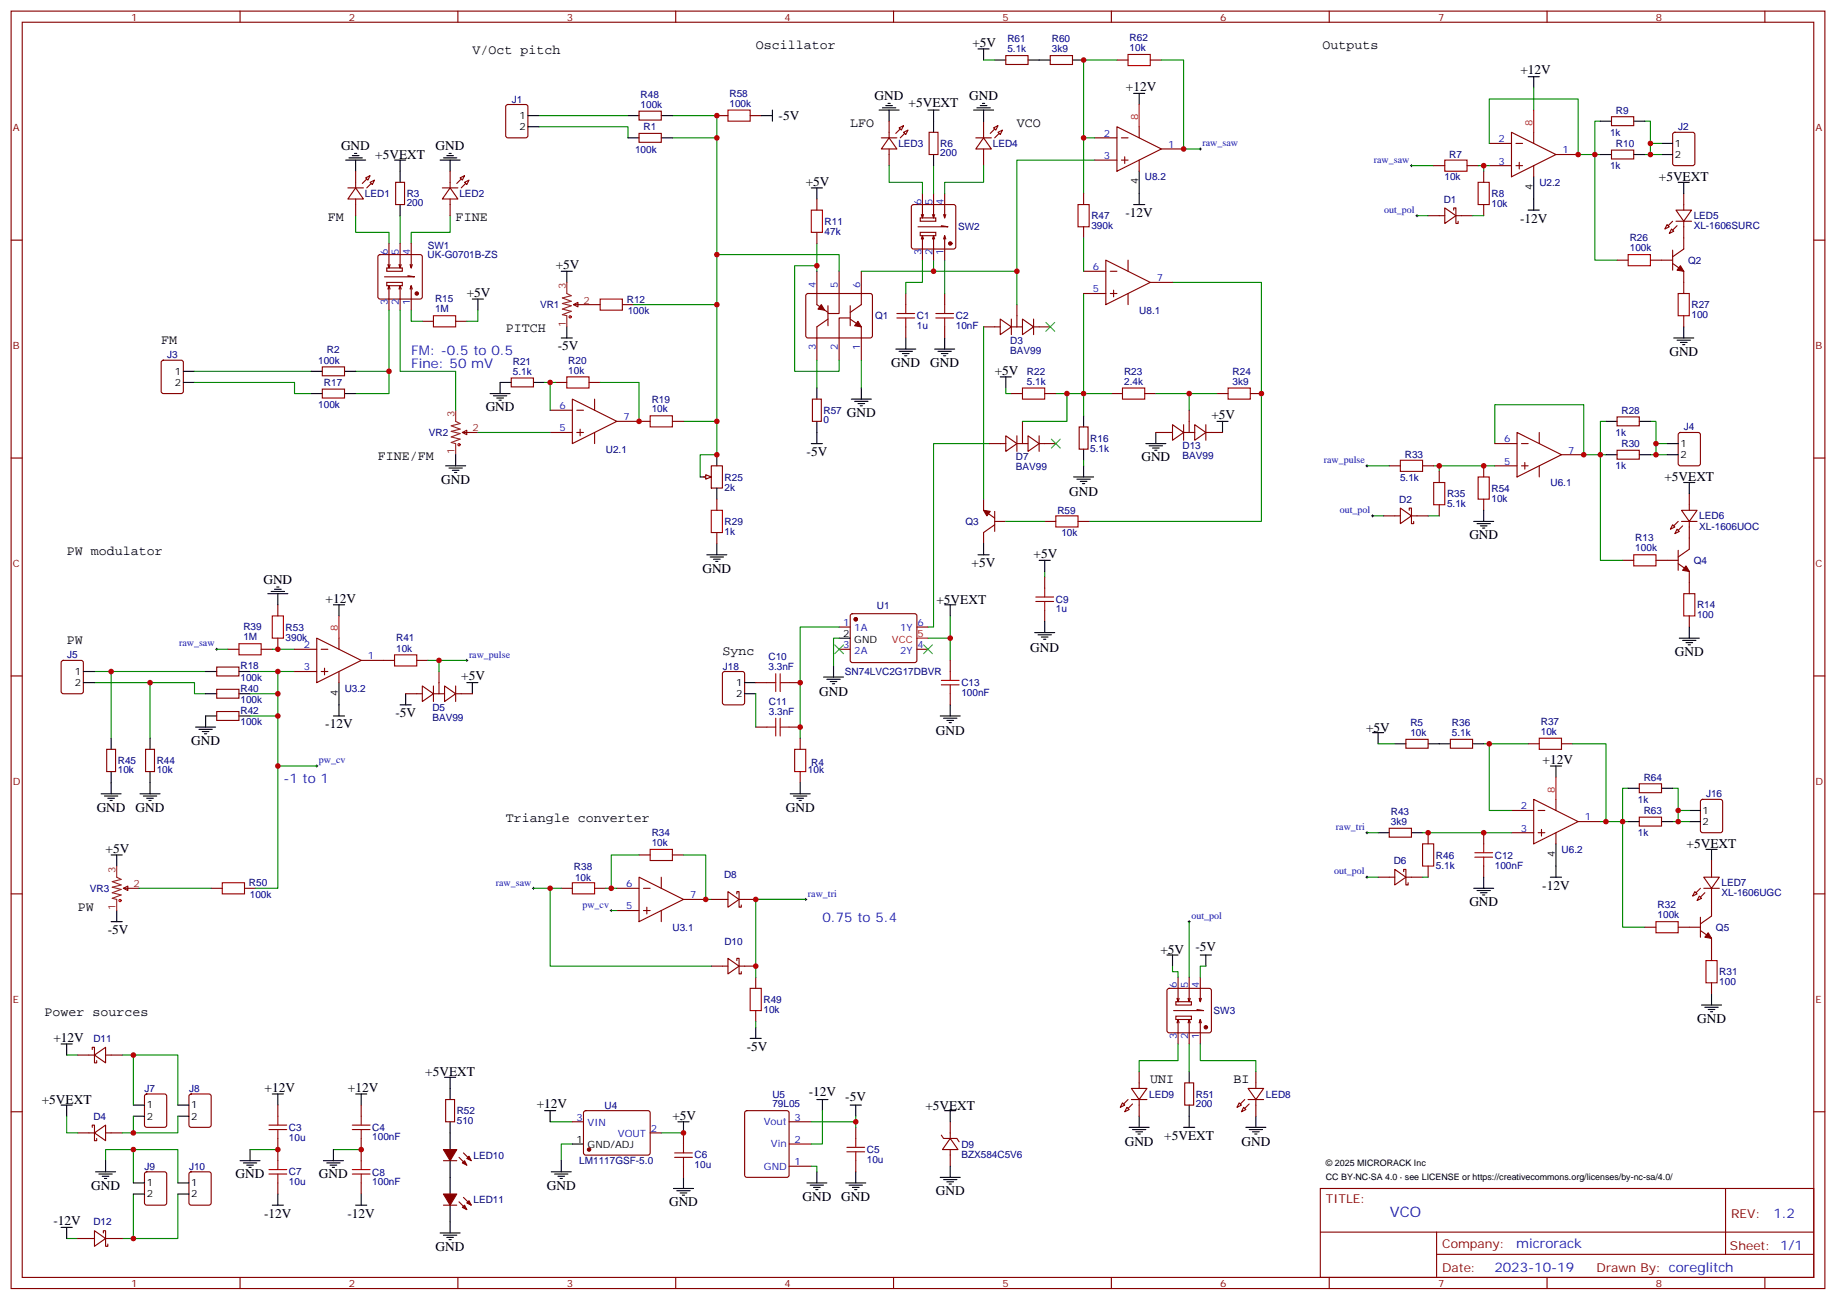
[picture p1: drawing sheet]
<svg xmlns="http://www.w3.org/2000/svg" width="583mm" height="413mm" viewBox="0 0 583 413" stroke-linecap="round" stroke-linejoin="round" font-family="sans-serif">
<defs><g id="words">
<text font-size="4.6" fill="#00f" x="441.2" y="386.1">VCO</text>
<g font-size="4.2">
<text x="149.9" y="17.3">V/Oct pitch</text>
<text x="239.9" y="15.5">Oscillator</text>
<text x="308.7" y="14.8">+5V</text>
<text x="419.8" y="15.5">Outputs</text>
<text x="482.6" y="23.6">+12V</text>
<text x="357.4" y="28.9">+12V</text>
<text x="277.6" y="31.6">GND</text>
<text x="288.4" y="33.9">+5VEXT</text>
<text x="307.6" y="31.7">GND</text>
<text x="247.1" y="38.1">-5V</text>
<text x="269.9" y="40.2">LFO</text>
<text x="322.8" y="40.2">VCO</text>
<text x="108.2" y="47.4">GND</text>
<text x="138.3" y="47.6">GND</text>
<text x="119.1" y="50.5">+5VEXT</text>
<text x="255.8" y="58.9">+5V</text>
<text x="526.6" y="57.5">+5VEXT</text>
<text x="104.1" y="70.2">FM</text>
<text x="144.6" y="70.2">FINE</text>
<text x="357.3" y="68.9">-12V</text>
<text x="482.5" y="70.6">-12V</text>
<text x="176.4" y="85.4">+5V</text>
<text x="148.2" y="94.2">+5V</text>
<text x="160.5" y="105.5">PITCH</text>
<text x="51.2" y="109">FM</text>
<text x="177.1" y="111.1">-5V</text>
<text x="529.9" y="112.9">GND</text>
<text x="282.9" y="116.4">GND</text>
<text x="295.3" y="116.4">GND</text>
<text x="315.7" y="118.9">+5V</text>
<text x="154.2" y="130.5">GND</text>
<text x="268.8" y="132.3">GND</text>
<text x="384.5" y="133">+5V</text>
<text x="119.9" y="146">FINE/FM</text>
<text x="256" y="144.7">-5V</text>
<text x="362.3" y="146.4">GND</text>
<text x="140.1" y="153.5">GND</text>
<text x="528.3" y="152.8">+5VEXT</text>
<text x="339.4" y="157.3">GND</text>
<text x="466.4" y="171.1">GND</text>
<text x="21.2" y="176">PW modulator</text>
<text x="328.1" y="177.1">+5V</text>
<text x="83.6" y="185.2">GND</text>
<text x="223" y="181.7">GND</text>
<text x="308.4" y="180">+5V</text>
<text x="103.4" y="191.2">+12V</text>
<text x="297.2" y="191.6">+5VEXT</text>
<text x="21.2" y="204.3">PW</text>
<text x="229.3" y="207.8">Sync</text>
<text x="327" y="206.7">GND</text>
<text x="531.7" y="208.1">GND</text>
<text x="146.4" y="215.9">+5V</text>
<text x="260" y="220.9">GND</text>
<text x="125.5" y="227.6">-5V</text>
<text x="103.3" y="231.1">-12V</text>
<text x="297" y="233.2">GND</text>
<text x="433.6" y="232.2">+5V</text>
<text x="60.7" y="236.4">GND</text>
<text x="489.7" y="242.4">+12V</text>
<text x="30.7" y="257.5">GND</text>
<text x="43" y="257.5">GND</text>
<text x="249.4" y="257.5">GND</text>
<text x="160.5" y="260.7">Triangle converter</text>
<text x="535.4" y="269.2">+5VEXT</text>
<text x="33.5" y="270.6">+5V</text>
<text x="466.4" y="287.5">GND</text>
<text x="489.5" y="282.3">-12V</text>
<text x="24.7" y="288.9">PW</text>
<text x="34.2" y="296.3">-5V</text>
<text x="368.4" y="302.7">+5V</text>
<text x="379.4" y="301.8">-5V</text>
<text x="14.1" y="322.4">Power sources</text>
<text x="538.7" y="324.6">GND</text>
<text x="16.9" y="330.6">+12V</text>
<text x="237" y="333.4">-5V</text>
<text x="135" y="341.5">+5VEXT</text>
<text x="84" y="346.4">+12V</text>
<text x="110.4" y="346.4">+12V</text>
<text x="256.7" y="347.7">-12V</text>
<text x="365.1" y="343.6">UNI</text>
<text x="391.6" y="343.6">BI</text>
<text x="13.3" y="350.3">+5VEXT</text>
<text x="170.4" y="351.7">+12V</text>
<text x="268.3" y="349.4">-5V</text>
<text x="293.7" y="352.1">+5VEXT</text>
<text x="213.4" y="355.2">+5V</text>
<text x="357" y="363.8">GND</text>
<text x="369.5" y="361.6">+5VEXT</text>
<text x="394.1" y="363.8">GND</text>
<text x="28.9" y="377.5">GND</text>
<text x="74.8" y="373.9">GND</text>
<text x="101.2" y="373.9">GND</text>
<text x="173.6" y="377.5">GND</text>
<text x="212.4" y="382.8">GND</text>
<text x="254.7" y="381">GND</text>
<text x="267.1" y="381">GND</text>
<text x="297" y="379.2">GND</text>
<text x="16.9" y="388.8">-12V</text>
<text x="83.8" y="386.4">-12V</text>
<text x="110.3" y="386.4">-12V</text>
<text x="138.3" y="396.9">GND</text>
</g>
<g font-size="4.2" fill="#00f">
<text x="130.5" y="112.5">FM: -0.5 to 0.5</text>
<text x="130.5" y="116.8">Fine: 50 mV</text>
<text x="90" y="248.4">-1 to 1</text>
<text x="261.1" y="292.5">0.75 to 5.4</text>
<text x="562.9" y="386.4">1.2</text>
<text x="481.3" y="395.9">microrack</text>
<text x="474.4" y="403.7">2023-10-19</text>
</g>
<g font-size="3.9" fill="#800">
<text x="420.9" y="381.7">TITLE:</text>
<text x="549.5" y="386.4">REV:</text>
<text x="457.8" y="395.9">Company:</text>
<text x="549.1" y="396.5">Sheet: 1/1</text>
<text x="457.8" y="403.6">Date:</text>
<text x="506.8" y="403.7">Drawn By: coreglitch</text>
</g>
<g font-size="3.2" fill="#800">
<text x="41.6" y="6.5">1</text>
<text x="110.8" y="6.5">2</text>
<text x="179.9" y="6.5">3</text>
<text x="249.1" y="6.5">4</text>
<text x="318.2" y="6.5">5</text>
<text x="387.3" y="6.5">6</text>
<text x="456.5" y="6.5">7</text>
<text x="525.6" y="6.5">8</text>
<text x="4.1" y="41.6">A</text>
<text x="576.3" y="41.6">A</text>
<text x="4.1" y="110.8">B</text>
<text x="576.3" y="110.8">B</text>
<text x="4.1" y="179.9">C</text>
<text x="576.3" y="179.9">C</text>
<text x="4.1" y="249.1">D</text>
<text x="576.3" y="249.1">D</text>
<text x="4.1" y="318.2">E</text>
<text x="576.3" y="318.2">E</text>
<text x="41.6" y="408.3">1</text>
<text x="110.8" y="408.3">2</text>
<text x="179.9" y="408.3">3</text>
<text x="249.1" y="408.3">4</text>
<text x="318.2" y="408.3">5</text>
<text x="387.3" y="408.3">6</text>
<text x="456.5" y="408.3">7</text>
<text x="525.6" y="408.3">8</text>
</g>
<g font-size="3.2" fill="#000080">
<text x="319.8" y="16.6">5.1k</text>
<text x="319.8" y="13.4">R61</text>
<text x="333.9" y="16.6">3k9</text>
<text x="333.9" y="13.4">R60</text>
<text x="358.6" y="16.2">10k</text>
<text x="358.6" y="13">R62</text>
<text x="162.4" y="32.5">J1</text>
<text x="203.4" y="34.2">100k</text>
<text x="203.4" y="31">R48</text>
<text x="231.6" y="33.9">100k</text>
<text x="231.6" y="30.7">R58</text>
<text x="204.3" y="41.4">R1</text>
<text x="513" y="36">R9</text>
<text x="532.7" y="41.3">J2</text>
<text x="285.2" y="46.6">LED3</text>
<text x="298.4" y="46.7">R6</text>
<text x="315.1" y="46.6">LED4</text>
<text x="511.1" y="43.1">1k</text>
<text x="513" y="46.6">R10</text>
<text x="201.6" y="48.4">100k</text>
<text x="298.4" y="49.6">200</text>
<text x="460" y="50.2">R7</text>
<text x="511.1" y="53.7">1k</text>
<text x="363.4" y="57.2">U8.2</text>
<text x="458.5" y="57.2">10k</text>
<text x="488.6" y="59">U2.2</text>
<text x="115.8" y="62.5">LED1</text>
<text x="129.1" y="65.5">200</text>
<text x="129.1" y="62.6">R3</text>
<text x="145.8" y="62.5">LED2</text>
<text x="458.3" y="64.3">D1</text>
<text x="473.4" y="65.7">10k</text>
<text x="473.4" y="62.5">R8</text>
<text x="261.8" y="71.3">R11</text>
<text x="346.4" y="69.6">R47</text>
<text x="537.6" y="69.6">LED5</text>
<text x="261.8" y="74.6">47k</text>
<text x="304.1" y="73.1">SW2</text>
<text x="346.4" y="72.8">390k</text>
<text x="517.3" y="76.6">R26</text>
<text x="537.6" y="72.8">XL-1606SURC</text>
<text x="135.7" y="81.9">UK-G0701B-ZS</text>
<text x="135.8" y="79">SW1</text>
<text x="517.3" y="79.7">100k</text>
<text x="535.9" y="83.7">Q2</text>
<text x="138.1" y="96">R15</text>
<text x="138.1" y="99.1">1M</text>
<text x="171.4" y="97.8">VR1</text>
<text x="199" y="96.1">R12</text>
<text x="199.3" y="99.6">100k</text>
<text x="277.8" y="101.4">Q1</text>
<text x="291" y="101.2">C1</text>
<text x="303.4" y="101.3">C2</text>
<text x="361.6" y="99.6">U8.1</text>
<text x="536.9" y="101">100</text>
<text x="536.9" y="97.8">R27</text>
<text x="291" y="104.4">1u</text>
<text x="303.4" y="104.5">10nF</text>
<text x="53.1" y="113.7">J3</text>
<text x="103.7" y="112.1">R2</text>
<text x="320.7" y="112.2">BAV99</text>
<text x="320.7" y="109">D3</text>
<text x="101" y="115.4">100k</text>
<text x="162.8" y="118.9">5.1k</text>
<text x="162.8" y="115.8">R21</text>
<text x="180.4" y="118.5">10k</text>
<text x="180.4" y="115.6">R20</text>
<text x="326" y="118.8">R22</text>
<text x="356.8" y="118.8">R23</text>
<text x="391.2" y="118.9">R24</text>
<text x="102.8" y="122.5">R17</text>
<text x="326" y="122.1">5.1k</text>
<text x="356.8" y="122.1">2.4k</text>
<text x="391.2" y="122.1">3k9</text>
<text x="101" y="129.6">100k</text>
<text x="206.9" y="130.9">10k</text>
<text x="206.9" y="127.9">R19</text>
<text x="261.4" y="131.3">R57</text>
<text x="514.7" y="131.3">R28</text>
<text x="261.4" y="134.3">0</text>
<text x="534.5" y="136.6">J4</text>
<text x="136.1" y="138.4">VR2</text>
<text x="192.3" y="143.7">U2.1</text>
<text x="346.1" y="143.4">5.1k</text>
<text x="346.1" y="140.1">R16</text>
<text x="375.4" y="142.5">D13</text>
<text x="512.8" y="138.3">1k</text>
<text x="514.7" y="141.9">R30</text>
<text x="322.4" y="149.2">BAV99</text>
<text x="322.4" y="146">D7</text>
<text x="375.4" y="145.7">BAV99</text>
<text x="445.9" y="145.4">R33</text>
<text x="512.8" y="148.9">1k</text>
<text x="230" y="155.6">2k</text>
<text x="230" y="152.5">R25</text>
<text x="444.4" y="152.5">5.1k</text>
<text x="492.2" y="154.3">U6.1</text>
<text x="444.2" y="159.5">D2</text>
<text x="459.3" y="161">5.1k</text>
<text x="459.3" y="157.8">R35</text>
<text x="473.4" y="159.2">10k</text>
<text x="473.4" y="156">R54</text>
<text x="230" y="166.6">R29</text>
<text x="306.5" y="166.6">Q3</text>
<text x="335.6" y="163.1">R59</text>
<text x="539.4" y="164.8">LED6</text>
<text x="230" y="169.8">1k</text>
<text x="336.9" y="170.2">10k</text>
<text x="519.1" y="171.8">R13</text>
<text x="539.4" y="168">XL-1606UOC</text>
<text x="519.1" y="175">100k</text>
<text x="537.6" y="179">Q4</text>
<text x="335.1" y="191.3">C9</text>
<text x="278.4" y="193.1">U1</text>
<text x="335.1" y="194.3">1u</text>
<text x="538.7" y="196.2">100</text>
<text x="538.7" y="193.1">R14</text>
<text x="77.3" y="203.2">1M</text>
<text x="77.3" y="200">R39</text>
<text x="90.7" y="203.3">390k</text>
<text x="90.7" y="200.1">R53</text>
<text x="125.7" y="203.5">R41</text>
<text x="21.3" y="208.9">J5</text>
<text x="125.7" y="206.7">10k</text>
<text x="243.9" y="209.5">C10</text>
<text x="76.3" y="216">100k</text>
<text x="76.4" y="212.4">R18</text>
<text x="229.5" y="212.4">J18</text>
<text x="243.9" y="212.7">3.3nF</text>
<text x="268.2" y="214.3">SN74LVC2G17DBVR</text>
<text x="76.4" y="219.5">R40</text>
<text x="109.4" y="219.5">U3.2</text>
<text x="305.2" y="221">100nF</text>
<text x="305.2" y="217.7">C13</text>
<text x="76.3" y="223">100k</text>
<text x="76.4" y="226.5">R42</text>
<text x="137.2" y="225.6">D5</text>
<text x="244" y="226.8">3.3nF</text>
<text x="244" y="223.7">C11</text>
<text x="76.3" y="230.1">100k</text>
<text x="137.2" y="228.7">BAV99</text>
<text x="447.7" y="233.5">10k</text>
<text x="447.7" y="230.3">R5</text>
<text x="460.9" y="233.5">5.1k</text>
<text x="460.9" y="230.3">R36</text>
<text x="489.1" y="233.2">10k</text>
<text x="489.1" y="230">R37</text>
<text x="37.4" y="245.4">10k</text>
<text x="37.4" y="242.5">R45</text>
<text x="49.7" y="245.4">10k</text>
<text x="49.7" y="242.5">R44</text>
<text x="256.5" y="245.4">10k</text>
<text x="257.5" y="243.1">R4</text>
<text x="521.8" y="247.7">R64</text>
<text x="519.9" y="254.8">1k</text>
<text x="541.5" y="253">J16</text>
<text x="441.5" y="261.8">3k9</text>
<text x="441.5" y="258.5">R43</text>
<text x="521.8" y="258.3">R63</text>
<text x="206.9" y="268.5">10k</text>
<text x="206.9" y="265.2">R34</text>
<text x="519.9" y="265.3">1k</text>
<text x="182.2" y="276">R38</text>
<text x="442.4" y="274.2">D6</text>
<text x="455.8" y="275.6">5.1k</text>
<text x="455.8" y="272.4">R46</text>
<text x="474.5" y="275.7">100nF</text>
<text x="474.5" y="272.6">C12</text>
<text x="495.7" y="270.7">U6.2</text>
<text x="79" y="281.3">R50</text>
<text x="182.5" y="279.5">10k</text>
<text x="229.8" y="278.6">D8</text>
<text x="546.5" y="281.2">LED7</text>
<text x="28.6" y="283">VR3</text>
<text x="79.3" y="284.8">100k</text>
<text x="546.5" y="284.5">XL-1606UGC</text>
<text x="526.1" y="291.4">100k</text>
<text x="526.1" y="288.2">R32</text>
<text x="213.5" y="295.4">U3.1</text>
<text x="229.9" y="299.9">D10</text>
<text x="544.7" y="295.4">Q5</text>
<text x="545.7" y="309.5">R31</text>
<text x="545.7" y="312.6">100</text>
<text x="242.4" y="321.5">10k</text>
<text x="242.4" y="318.3">R49</text>
<text x="385.2" y="321.8">SW3</text>
<text x="29.6" y="330.6">D11</text>
<text x="45.9" y="346.5">J7</text>
<text x="60" y="346.5">J8</text>
<text x="145" y="353.6">R52</text>
<text x="191.9" y="351.8">U4</text>
<text x="245.2" y="351.4">79L05</text>
<text x="245.2" y="348.4">U5</text>
<text x="364.8" y="348.3">LED9</text>
<text x="379.6" y="351.3">200</text>
<text x="379.6" y="348.3">R51</text>
<text x="401.8" y="348.3">LED8</text>
<text x="29.6" y="355.3">D4</text>
<text x="91.7" y="358.8">C3</text>
<text x="118.2" y="358.9">C4</text>
<text x="145" y="356.7">510</text>
<text x="91.7" y="361.9">10u</text>
<text x="118.2" y="361.8">100nF</text>
<text x="275.2" y="365.8">C5</text>
<text x="305.2" y="364.2">D9</text>
<text x="45.9" y="371.2">J9</text>
<text x="60" y="371.2">J10</text>
<text x="150.3" y="367.7">LED10</text>
<text x="183.9" y="369.4">LM1117GSF-5.0</text>
<text x="220.5" y="370.8">10u</text>
<text x="220.5" y="367.6">C6</text>
<text x="275.2" y="369">10u</text>
<text x="305.2" y="367.3">BZX584C5V6</text>
<text x="91.7" y="376.1">10u</text>
<text x="91.7" y="372.9">C7</text>
<text x="118.2" y="375.9">100nF</text>
<text x="118.2" y="373">C8</text>
<text x="150.3" y="381.8">LED11</text>
<text x="29.6" y="388.8">D12</text>
</g>
<g font-size="3.2">
<text x="164.8" y="37.7">1</text>
<text x="164.8" y="41.3">2</text>
<text x="531.6" y="46.6">1</text>
<text x="531.6" y="50.1">2</text>
<text x="361.2" y="58.5" transform="rotate(-90 361.2 58.5)">4</text>
<text x="486.5" y="60.2" transform="rotate(-90 486.5 60.2)">4</text>
<text x="55.5" y="118.9">1</text>
<text x="55.5" y="122.4">2</text>
<text x="533.4" y="141.8">1</text>
<text x="533.4" y="145.3">2</text>
<text x="267.7" y="202.1">2</text>
<text x="271.2" y="203.9">GND</text>
<text x="23.7" y="214.1">1</text>
<text x="23.7" y="217.7">2</text>
<text x="107.2" y="220.7" transform="rotate(-90 107.2 220.7)">4</text>
<text x="233.6" y="217.7">1</text>
<text x="233.6" y="221.2">2</text>
<text x="540.5" y="258.2">1</text>
<text x="540.5" y="261.8">2</text>
<text x="493.5" y="271.9" transform="rotate(-90 493.5 271.9)">4</text>
<text x="46.6" y="351.7">1</text>
<text x="60.7" y="351.7">1</text>
<text x="46.6" y="355.2">2</text>
<text x="60.7" y="355.2">2</text>
<text x="183" y="362.7">1</text>
<text x="186.5" y="364.4">GND/ADJ</text>
<text x="46.6" y="376.4">1</text>
<text x="60.7" y="376.4">1</text>
<text x="46.6" y="379.9">2</text>
<text x="60.7" y="379.9">2</text>
</g>
<g font-size="3.2" fill="#f00">
<text x="361.2" y="38.1" transform="rotate(-90 361.2 38.1)">8</text>
<text x="486.5" y="39.9" transform="rotate(-90 486.5 39.9)">8</text>
<text x="107.2" y="200.4" transform="rotate(-90 107.2 200.4)">8</text>
<text x="283.1" y="203.9">VCC</text>
<text x="291.2" y="202.1">5</text>
<text x="493.5" y="251.5" transform="rotate(-90 493.5 251.5)">8</text>
</g>
<g font-size="3.2" fill="#00f">
<text x="350.4" y="43.4">2</text>
<text x="370.8" y="46.9">1</text>
<text x="381.7" y="46.4">raw_saw</text>
<text x="475.6" y="45.2">2</text>
<text x="350.4" y="50.4">3</text>
<text x="436.1" y="51.7">raw_saw</text>
<text x="475.6" y="52.2">3</text>
<text x="496" y="48.7">1</text>
<text x="292.5" y="64.9" transform="rotate(-90 292.5 64.9)">6</text>
<text x="296" y="64.9" transform="rotate(-90 296 64.9)">5</text>
<text x="299.5" y="64.9" transform="rotate(-90 299.5 64.9)">4</text>
<text x="439.4" y="67.6">out_pol</text>
<text x="123.1" y="80.8" transform="rotate(-90 123.1 80.8)">6</text>
<text x="126.6" y="80.8" transform="rotate(-90 126.6 80.8)">5</text>
<text x="130.2" y="80.8" transform="rotate(-90 130.2 80.8)">4</text>
<text x="292.5" y="81" transform="rotate(-90 292.5 81)">3</text>
<text x="296" y="81" transform="rotate(-90 296 81)">2</text>
<text x="299.5" y="81" transform="rotate(-90 299.5 81)">1</text>
<text x="346.9" y="85.7">6</text>
<text x="367.2" y="89.3">7</text>
<text x="258.9" y="91.4" transform="rotate(-90 258.9 91.4)">4</text>
<text x="266" y="91.4" transform="rotate(-90 266 91.4)">5</text>
<text x="273" y="91.4" transform="rotate(-90 273 91.4)">6</text>
<text x="346.9" y="92.8">5</text>
<text x="123.1" y="96.9" transform="rotate(-90 123.1 96.9)">3</text>
<text x="126.6" y="96.9" transform="rotate(-90 126.6 96.9)">2</text>
<text x="130.2" y="96.9" transform="rotate(-90 130.2 96.9)">1</text>
<text x="258.9" y="111" transform="rotate(-90 258.9 111)">3</text>
<text x="266" y="111" transform="rotate(-90 266 111)">2</text>
<text x="273" y="111" transform="rotate(-90 273 111)">1</text>
<text x="177.5" y="129.8">6</text>
<text x="177.5" y="136.9">5</text>
<text x="197.9" y="133.3">7</text>
<text x="477.4" y="140.4">6</text>
<text x="497.8" y="143.9">7</text>
<text x="420.2" y="146.9">raw_pulse</text>
<text x="477.4" y="147.5">5</text>
<text x="425.3" y="162.8">out_pol</text>
<text x="267.7" y="198.6">1</text>
<text x="271.2" y="200.4">1A</text>
<text x="285.8" y="200.4">1Y</text>
<text x="291.2" y="198.6">6</text>
<text x="56.8" y="205.1">raw_saw</text>
<text x="96.4" y="205.7">2</text>
<text x="116.8" y="209.2">1</text>
<text x="148.9" y="208.7">raw_pulse</text>
<text x="267.7" y="205.7">3</text>
<text x="271.2" y="207.4">2A</text>
<text x="285.8" y="207.4">2Y</text>
<text x="291.2" y="205.7">4</text>
<text x="96.4" y="212.7">3</text>
<text x="101.2" y="242.2">pw_cv</text>
<text x="482.7" y="256.8">2</text>
<text x="424.1" y="263.3">raw_tri</text>
<text x="482.7" y="263.9">3</text>
<text x="503.1" y="260.3">1</text>
<text x="157.4" y="281">raw_saw</text>
<text x="198.7" y="281.5">6</text>
<text x="423.5" y="277.5">out_pol</text>
<text x="219.1" y="285">7</text>
<text x="256.5" y="284.5">raw_tri</text>
<text x="184.9" y="288">pw_cv</text>
<text x="198.7" y="288.6">5</text>
<text x="378.2" y="291.6">out_pol</text>
<text x="373.6" y="313.6" transform="rotate(-90 373.6 313.6)">6</text>
<text x="377.1" y="313.6" transform="rotate(-90 377.1 313.6)">5</text>
<text x="380.6" y="313.6" transform="rotate(-90 380.6 313.6)">4</text>
<text x="373.6" y="329.7" transform="rotate(-90 373.6 329.7)">3</text>
<text x="377.1" y="329.7" transform="rotate(-90 377.1 329.7)">2</text>
<text x="380.6" y="329.7" transform="rotate(-90 380.6 329.7)">1</text>
<text x="183" y="355.6">3</text>
<text x="186.5" y="357.4">VIN</text>
<text x="206.6" y="359.1">2</text>
<text x="242.4" y="357">Vout</text>
<text x="252.2" y="355.6">3</text>
<text x="196.1" y="360.9">VOUT</text>
<text x="244.7" y="364.1">Vin</text>
<text x="252.2" y="362.7">2</text>
<text x="242.5" y="371.1">GND</text>
<text x="252.2" y="369.7">1</text>
</g>
<g font-size="3.2" fill="#8d2323">
<text x="179.6" y="91.7" transform="rotate(-90 179.6 91.7)">3</text>
<text x="185.2" y="96.3">2</text>
<text x="179.6" y="103.6" transform="rotate(-90 179.6 103.6)">1</text>
<text x="144.3" y="132.3" transform="rotate(-90 144.3 132.3)">3</text>
<text x="149.9" y="136.9">2</text>
<text x="144.3" y="144.2" transform="rotate(-90 144.3 144.2)">1</text>
<text x="36.7" y="276.9" transform="rotate(-90 36.7 276.9)">3</text>
<text x="42.3" y="281.5">2</text>
<text x="36.7" y="288.8" transform="rotate(-90 36.7 288.8)">1</text>
</g>
<g font-size="2.8">
<text x="420.9" y="370">© 2025 MICRORACK Inc</text>
<text x="420.9" y="374.3">CC BY·NC·SA 4.0 · see LICENSE or https://creativecommons.org/licenses/by-nc-sa/4.0/</text>
</g>
</g></defs>
<g fill="none" stroke="#870000" stroke-width=".35">
<path d="M3.5 3.5h575.8v405.4h-575.8zM7.1 7.1h568.6v398.2h-568.6zM76.2 3.5v3.6M145.3 3.5v3.6M214.5 3.5v3.6M283.6 3.5v3.6M352.8 3.5v3.6M421.9 3.5v3.6M491.1 3.5v3.6M560.2 3.5v3.6M160.7 33.4l.5-.2h5.7l.6 .4 .1 9.4-.5 .7h-5.9l-.6-.4-.1-9.4zM282.2 38.5v5.2"/>
<path d="M312.2 38.5v5.2M279.8 43.7h4.9M282.2 43.7l2.5 3.6h-4.9zM282.2 47.3v5.3M285.4 40.6l1.4-.7-.7 1.4zM286.8 42l1.4-.7-.7 1.4zM309.7 43.7h5M312.2 43.7l2.5 3.6h-5zM312.2 47.3v5.3M315.4 40.6l1.4-.7-.7 1.4zM316.8 42l1.4-.7-.7 1.4zM531.2 42.2l.4-.2h5.7l.6 .4 .1 9.5-.5 .6-5.9 .1-.6-.5-.1-9.4z"/>
<path d="M3.5 76.2h3.6M259.3 63.1v3.6M259.3 73.7v3.6M289.5 65.1l.5-.2h12.7l.5 .2 .2 .5v12.7l-.2 .5-.5 .2h-12.7l-.5-.2-.2-.5v-12.7zM292.1 73.7h4.9v1.1h-4.9zM292.1 69.1h4.9v1.1h-4.9zM292.5 75.8l.3-1v7.7M292.8 61.4v7.7l-.3-1M292.8 74.8l.4 1M293.2 68.1l-.4 1M296 75.8l.3-1v7.7M296.3 61.4v7.7l-.3-1"/>
<path d="M296.3 74.8l.4 1M296.7 68.1l-.4 1M298.8 71.6l2.1 .4h-9.5M299.5 75.8l.4-1v7.7M299.9 61.4v7.7l-.4-1M299.9 74.8l.3 1M300.2 68.1l-.3 1M575.7 76.2h3.6M182 96.7l1.4-.7v1.4zM182 96.7h8.5M197.6 96.7h3.5M256 93.3l.5-.2 20 .1 .4 .6v13l-.7 .4h-20l-.4-.7v-12.7z"/>
<path d="M259.3 86.1v10.6l3.5 2.4M262.8 97v6.4M266.3 86.1v13.4h-3.5M269.9 97v6.4M273.4 86.1v10.6l-3.5 2.4M287.5 93.1v3.6M299.9 93.1v3.6M262.8 101.2l-3.5 2.5v10.6M269.9 100.9h-3.6v13.4M269.9 101.2l3.5 2.5v10.6M287.5 103.7v3.5M299.9 103.7v3.5"/>
<path d="M146.8 137.2l1.4-.7v1.4zM146.8 137.2h4.9M321 124.9h3.6M331.6 124.9h3.5M352.8 124.9h3.5M363.4 124.9h3.5M386.3 124.9h3.5M396.9 124.9h3.5M3.5 145.3h3.6M223.3 151.3h1.8M225.8 147.8h3.5v7.1h-3.5zM575.7 145.3h3.6"/>
<path d="M3.5 214.5h3.6M19.6 209.8l.5-.3h5.7l.6 .5 .1 9.4-.5 .7h-5.9l-.6-.4-.1-9.4zM575.7 214.5h3.6M3.5 283.6h3.6M39.2 281.9l1.4-.7v1.4zM39.2 281.9h4.9M67 281.9h3.6M77.6 281.9h3.5M575.7 283.6h3.6M370.7 313.8l.4-.2h12.7l.5 .2 .2 .5v12.7l-.2 .5-.5 .2h-12.7l-.5-.2-.2-.5v-12.7zM373.2 317.9h5v1h-5zM373.9 310.1v7.8l-.3-1.1"/>
<path d="M374.3 316.8l-.4 1.1M377.5 310.1v7.8l-.4-1.1M377.8 316.8l-.3 1.1M381 310.1v7.8l-.4-1.1M381.4 316.8l-.4 1.1M24.7 334.8h5.3M29.3 333v-.7h.7v5h.7v-.8M30 334.8l3.5-2.5v5zM33.5 334.8h5.3M373.2 322.4h5v1.1h-5zM373.6 324.6l.3-1.1v7.8M373.9 323.5l.4 1.1"/>
<path d="M377.1 324.6l.4-1.1v7.8M377.5 323.5l.3 1.1M379.9 320.3l2.2 .4h-9.6M380.6 324.6l.4-1.1v7.8M381 323.5l.4 1.1M3.5 352.8h3.6M46.1 347.3l.5-.2h5.6l.7 .5v9.4l-.4 .7h-5.9l-.7-.4v-9.5zM60.2 347.3l.5-.2h5.6l.7 .5v9.4l-.4 .7h-5.9l-.7-.4v-9.5zM88.2 350.7v3.5M114.7 350.7v3.5M141.5 348.9h2.8v7.1h-2.8zM181.7 356h3.5"/>
<path d="M185.4 352.6l.5-.2 20 .1 .5 .6-.1 13-.6 .4h-20.1l-.4-.7v-12.7zM206.4 359.5h3.5M217 359.5v3.5M575.7 352.8h3.6M46.1 372l.5-.2h5.6l.7 .5v9.4l-.4 .7h-5.9l-.7-.5v-9.4zM60.2 372l.5-.2h5.6l.7 .5v9.4l-.4 .7h-5.9l-.7-.5v-9.4zM88.2 361.2v7.1M88.2 375.4v3.5M114.7 361.2v7.1M114.7 375.4v3.5M217 370.1v3.5M419.1 377.1h156.6v28.2h-156.6z"/>
<path d="M547.7 377.1v20.9M24.7 393h5.3M30 390.5l3.5 2.5-3.5 2.5zM32.8 391.2v-.7h.7v5h.7v-.7M33.5 393h5.3M419.1 391h156.5M456 398h119.6M456 391v14.1M76.2 405.3v3.6M145.3 405.3v3.6M214.5 405.3v3.6M283.6 405.3v3.6"/>
<path d="M352.8 405.3v3.6M421.9 405.3v3.6M491.1 405.3v3.6M560.2 405.3v3.6"/>
</g>
<g fill="none" stroke="#000" stroke-width=".35">
<path d="M167.6 36.7h3.5M279 34.9h6.4M280.1 34.2h4.2M281.2 33.5h2.1M281.9 32.8h.7M282.2 34.9v3.6M309 34.9h6.4M310.1 34.2h4.2M311.1 33.5h2.2M311.9 32.8h.7M312.2 34.9v3.6M485.1 24.3h3.5"/>
<path d="M486.8 24.3v3.6M167.6 40.2h3.5M257.5 59.6h3.6M259.3 59.6v3.5M527.4 45.5h3.5M527.4 49h3.5M485.1 66.7h3.5M486.8 63.1v3.6M149.9 94.9h3.6M151.7 94.9v3.5M178.2 86.1h3.5M179.9 86.1v3.5"/>
<path d="M178.2 107.2h3.5M179.9 103.7v3.5M284.3 110.8h6.4M285.4 111.5h4.2M286.5 112.2h2.1M287.2 112.9h.7M287.5 107.2v3.6M296.7 110.8h6.3M297.7 111.5h4.3M298.8 112.2h2.1M299.5 112.9h.7M299.9 107.2v3.6"/>
<path d="M317.5 119.6h3.5M319.3 119.6v3.5M270.2 126.6h6.4M271.3 127.4h4.2M272.3 128.1h2.2M273 128.8h.8M273.4 123.1v3.5M366.9 137.2v3.6M386.3 133.7h3.5M388.1 133.7v3.5M222.2 151.3h3.6M227.5 144.3v3.5"/>
<path d="M227.5 154.9v3.5M363.7 140.8h6.4M364.8 141.5h4.2M365.8 142.2h2.1M366.5 142.9h.7M224.4 176h6.3M225.4 176.7h4.3M226.5 177.4h2.1M227.2 178.2h.7M227.5 172.5v3.5M26.5 213.1h3.5M26.5 216.6h3.5"/>
<path d="M32.1 251.9h6.4M33.2 252.6h4.2M34.2 253.3h2.1M34.9 254h.7M35.3 248.4v3.5M44.4 251.9h6.4M45.5 252.6h4.2M46.6 253.3h2.1M47.3 254h.7M47.6 248.4v3.5M35.3 271.3h3.5M37 271.3v3.5"/>
<path d="M35.3 292.5h3.5M37 288.9v3.6M370.4 303h3.5M372.2 303v3.6M19.4 331.3h3.5M21.2 331.3v3.5M42.3 350.7h3.6M42.3 354.2h3.6M56.4 350.7h3.6M56.4 354.2h3.6M86.4 347.1h3.6M88.2 347.1v3.6"/>
<path d="M112.9 347.1h3.5M114.7 347.1v3.6M142.9 345.4v3.5M142.9 356v3.5M172.9 352.4h3.5M174.6 352.4v3.6M215.2 356h3.5M217 356v3.5M30.3 371.8h6.4M31.4 372.5h4.2M32.5 373.2h2.1M33.2 373.9h.7"/>
<path d="M33.5 368.3v3.5M42.3 375.4h3.6M42.3 378.9h3.6M56.4 375.4h3.6M56.4 378.9h3.6M76.2 368.3h6.3M77.3 369h4.2M78.3 369.7h2.1M79 370.4h.7M79.4 364.8v3.5M88.2 378.9v3.5M102.7 368.3h6.3"/>
<path d="M103.7 369h4.2M104.8 369.7h2.1M105.5 370.4h.7M105.8 364.8v3.5M114.7 378.9v3.5M175 371.8h6.3M176 372.5h4.3M177.1 373.2h2.1M177.8 373.9h.7M178.2 368.3v3.5M181.7 363h3.5M213.8 377.1h6.3"/>
<path d="M214.8 377.8h4.3M215.9 378.5h2.1M216.6 379.2h.7M217 373.6v3.5M19.4 389.5h3.5M21.2 389.5v3.5M86.4 382.4h3.6M112.9 382.4h3.5M139.7 391.2h6.3M140.8 391.9h4.2M141.8 392.6h2.1M142.5 393.3h.7"/>
<path d="M142.9 387.7v3.5"/>
</g>
<g fill="none" stroke="#008700" stroke-width=".35">
<path d="M171.1 36.7h28.2M213.4 36.7h14.1v107.6h-5.3v7M486.8 27.9v7M508 38.5h-1.8v10.5h-5.3M522.1 38.5h1.8v7h3.5M171.1 40.2h28.2v3.5M213.4 43.7h14.1M282.2 52.6v5.3h10.6v3.5M296.3 52.6v8.8M312.2 52.6v5.3h-12.3v3.5M506.2 49h1.8M522.1 49h5.3"/>
<path d="M259.3 77.3v8.8M259.3 84.3h-7.1v33.5h14.1v-3.5M292.8 82.5v7.1h-5.3v3.5M296.3 82.5v3.6M299.9 82.5v10.6M344 93.1v31.8h-8.9M372.2 89.6h28.2v75.9h-54.7M259.3 114.3v8.8M273.4 114.3v8.8M319.3 123.1v1.8h1.7M366.9 124.9h19.4M30 216.6h31.7v3.5h3.6"/>
<path d="M30 213.1h35.3M35.3 213.1v21.1M47.6 216.6v17.6M79.4 213.1h14.1M21.2 334.8h3.5M38.8 334.8h17.6v15.9M42.3 334.8v15.9M174.6 356h7.1M209.9 359.5h7.1M33.5 368.3v-3.5h22.9v10.6M42.3 364.8v10.6M42.3 378.9v14.1"/>
<path d="M56.4 378.9v14.1h-17.6M79.4 364.8h8.8M105.8 364.8h8.9M181.7 363h-3.5v5.3M21.2 393h3.5"/>
</g>
<g fill="none" stroke="#a10000" stroke-width=".35">
<path d="M257.5 66.7h3.6v7h-3.6zM190.5 94.9h7.1v3.5h-7.1zM284.7 99.5h5.6M287.5 96.7v2.8M297 99.5h5.7M299.9 96.7v2.8M284.7 100.9h5.6M287.5 100.9v2.8M297 100.9h5.7M299.9 100.9v2.8M324.6 123.1h7v3.5h-7zM356.3 123.1h7.1v3.5h-7.1z"/>
<path d="M389.8 123.1h7.1v3.5h-7.1zM70.6 280.1h7v3.5h-7zM85.4 358.4h5.6M85.4 357h5.6M88.2 354.2v2.8M88.2 358.4v2.8M111.8 358.4h5.7M111.8 357h5.7M114.7 354.2v2.8M114.7 358.4v2.8M85.4 372.5h5.6M85.4 371.1h5.6"/>
<path d="M88.2 368.3v2.8M88.2 372.5v2.9M111.8 372.5h5.7M111.8 371.1h5.7M114.7 368.3v2.8M114.7 372.5v2.9M214.1 367.2h5.7M214.1 365.8h5.7M217 363v2.8M217 367.2v2.9"/>
<circle cx="181" cy="100.5" r=".35"/>
<circle cx="145.7" cy="141.1" r=".35"/>
<circle cx="38.1" cy="285.7" r=".35"/>
</g>
<g fill="#870000" stroke="#870000" stroke-width=".35">
<path d="M272.3 102l1.1 1.7-2.1-.3z"/>
<path d="M260.7 96.7l1.1 1.7-2.2-.3z"/>
<path d="M285.8 43.7l1.4-1.4z"/>
<path d="M284.3 42.3l1.5-1.4z"/>
<path d="M315.7 43.7l1.4-1.4z"/>
<path d="M314.3 42.3l1.4-1.4z"/>
<circle cx="187" cy="364.8" r=".53"/>
<circle cx="301.6" cy="77.3" r=".53"/>
<circle cx="382.8" cy="326" r=".53"/>
</g>
<path d="M179.9 89.6v3.5l1.4 .7-2.8 .7 2.8 1.1-2.8 .7 2.8 .7-2.8 1.1 2.8 .7-2.8 1 1.4 .4v3.5M144.6 130.2v3.5l1.4 .7-2.8 .7 2.8 1.1-2.8 .7 2.8 .7-2.8 1 2.8 .7-2.8 1.1 1.4 .4v3.5M37 274.8v3.5l1.5 .7-2.9 .8 2.9 1-2.9 .7 2.9 .7-2.9 1.1 2.9 .7-2.9 1 1.4 .4v3.5" fill="none" stroke="#8c2424" stroke-width=".35"/>
<path d="M377.1 292.5h.7M377.5 292.1v.7" fill="none" stroke="#000" stroke-width=".32"/>
<path d="M224 150.6l1.8 .7-1.8 .7z" fill="#f0f0f0" stroke="#870000" stroke-width=".35"/>
<g fill="none" stroke="#a10000" stroke-width=".35">
<path d="M358.1 17.3h7v3.5h-7zM231.1 34.9h7v3.6h-7zM458.6 50.8h7.1v3.5h-7.1zM469.2 57.9h3.5v7h-3.5zM342.2 64.9h3.5v7.1h-3.5zM516.8 80.8h7.1v3.5h-7.1zM532.7 93.1h3.5v7.1h-3.5zM137.6 100.2h7v3.5h-7zM179.9 119.6h7.1v3.5h-7.1zM206.4 131.9h7v3.6h-7zM444.5 146h7.1v3.6h-7.1zM455.1 153.1h3.5v7.1h-3.5z"/>
<path d="M469.2 151.3h3.5v7.1h-3.5zM225.8 161.9h3.5v7.1h-3.5zM335.1 163.7h7.1v3.5h-7.1zM518.6 176h7v3.6h-7zM86.4 195.4h3.6v7.1h-3.6zM328.8 190.9h5.6M328.8 189.4h5.6M331.6 186.6v2.8M331.6 190.9v2.8M534.5 188.4h3.5v7h-3.5zM75.8 204.3h7.1v3.5h-7.1zM125.2 207.8h7.1v3.5h-7.1z"/>
<path d="M243.4 216.6h2.8M246.2 213.8v5.6M247.6 213.8v5.6M247.6 216.6h2.9M298.8 217.3h5.6M298.8 215.9h5.6M301.6 213.1v2.8M301.6 217.3v2.8M243.4 230.7h2.8M246.2 227.9v5.6M247.6 227.9v5.6M247.6 230.7h2.9"/>
<path d="M252.2 237.8h3.6v7h-3.6zM488.6 234.2h7.1v3.6h-7.1zM206.4 269.5h7v3.5h-7zM451.6 267.8h3.5v7h-3.5zM468.1 272h5.7M468.1 270.6h5.7M471 267.8v2.8M471 272v2.8M181.7 280.1h7v3.5h-7zM525.6 292.5h7.1v3.5h-7.1zM238.1 313.6h3.6v7.1h-3.6zM541.5 304.8h3.5v7.1h-3.5z"/>
<path d="M268.8 365.5h5.7M268.8 364.1h5.7M271.6 361.2v2.9M271.6 365.5v2.8"/>
</g>
<g fill="none" stroke="#870000" stroke-width=".35">
<path d="M319.3 17.6h7v2.9h-7zM333.4 17.6h7v2.9h-7zM354.5 19.1h3.6M365.1 19.1h3.6M202.8 35.3h7.1v2.8h-7.1zM227.5 36.7h3.6M238.1 36.7h3.6M511.5 37h7.1v2.9h-7.1zM110.4 59.6h5M112.9 59.6l2.5 3.5h-5zM112.9 54.3v5.3M116.1 56.4l1.4-.7-.7 1.4z"/>
<path d="M117.5 57.9l1.4-.8-.7 1.5zM125.6 57.9h2.8v7h-2.8zM140.4 59.6h4.9M142.9 59.6l2.4 3.5h-4.9zM142.9 54.3v5.3M146 56.4l1.5-.7-.7 1.4zM147.5 57.9l1.4-.8-.7 1.5zM202.8 42.3h7.1v2.9h-7.1zM294.9 42h2.8v7h-2.8zM347.5 43.7h7M347.5 50.8h7M354.5 40.2l14.2 7.1-14.2 7z"/>
<path d="M356 43.7h2.1M356 50.8h2.1M357 49.7v2.2M361.6 40.2v3.5M361.6 50.8v3.5M368.7 47.3h7M455.1 52.6h3.5M465.7 52.6h3.5M471 54.3v3.6M472.7 45.5h7.1M472.7 52.6h7.1M479.8 42l14.1 7-14.1 7.1z"/>
<path d="M481.2 45.5h2.1M481.2 52.6h2.1M482.2 51.5v2.1M486.8 42v3.5M486.8 52.6v3.5M493.9 49h7M511.5 47.6h7.1v2.8h-7.1zM112.9 63.1v5.3M123.5 77.3v7.7l-.4-1M127 77.3v7.7l-.4-1M130.5 77.3v7.7l-.3-1M142.9 63.1v5.3"/>
<path d="M344 61.4v3.5M344 72v3.5M453.3 68.4h5.3M458.6 66l3.5 2.4-3.5 2.5zM461.4 66.7v-.7h.7v4.9h.7v-.7M462.1 68.4h5.3M471 64.9v3.5M529.2 71.3l.7 .7-1.4 .7zM530.6 72.7l.7 .7-1.4 .7zM530.9 79.4v6.3M532 66.7h4.9l-2.4 3.5zM532 70.2h4.9"/>
<path d="M534.5 61.4v5.3M534.5 70.2v8.8l-3.6 2.5M120.2 81l.4-.2h12.7l.5 .2 .3 .5v12.7l-.3 .5-.5 .2h-12.7l-.4-.2-.3-.5v-12.7zM122.8 89.6h4.9v1.1h-4.9zM122.8 85h4.9v1.1h-4.9zM123.1 91.7l.4-1v7.7M123.5 90.7l.3 1M123.8 84l-.3 1M126.6 91.7l.4-1v7.7M127 90.7l.4 1M127.4 84l-.4 1M129.5 87.5l2.1 .3h-9.5"/>
<path d="M130.2 91.7l.3-1v7.7M130.5 90.7l.4 1M130.9 84l-.4 1M322.8 96.7v7M344 86.1h7M344 93.1h7M351 82.5l14.1 7.1-14.1 7.1zM352.4 86.1h2.1M352.4 93.1h2.1M353.5 92.1v2.1M358.1 82.5v3.6M358.1 93.1v3.6"/>
<path d="M365.1 89.6h7.1M513.3 82.5h3.5M523.9 82.5h7M530.9 83.6l3.6 2.5v7M51.4 114.5l.5-.2h5.6l.7 .4v9.5l-.5 .6-5.8 .1-.7-.5v-9.4zM102.3 116.4h7.1v2.8h-7.1zM134.1 102h3.5M144.6 102h3.6M162.3 119.9h7v2.9h-7zM312.2 103.7h5.3M317.5 101.2l3.5 2.5-3.5 2.5zM321 103.7h3.6"/>
<path d="M321 101.2v5M324.6 101.2l3.5 2.5-3.5 2.5zM328.1 103.7h5.3M328.1 101.2v5M534.5 100.2v3.5M102.3 123.5h7.1v2.8h-7.1zM174.6 137.2h7.1M174.6 130.2h7.1M176.4 121.4h3.5M181.7 126.6l14.1 7.1-14.1 7.1zM183.1 137.2h2.1M183.1 130.2h2.1"/>
<path d="M184.1 136.2v2.1M187 121.4h3.5M188.7 126.6v3.6M188.7 137.2v3.6M195.8 133.7h10.6M213.4 133.7h3.6M257.9 126.6h2.8v7.1h-2.8zM319.3 138.3l3.5 2.5-3.5 2.4zM322.8 138.3v4.9M324.6 133.7v7.1M326.3 138.3l3.5 2.5-3.5 2.4zM329.8 138.3v4.9"/>
<path d="M342.5 135.5h2.9v7h-2.9zM366.9 137.2h5.3M372.2 134.8l3.5 2.4-3.5 2.5zM375.7 137.2h3.5M375.7 134.8v4.9M377.5 130.2v7M379.2 134.8l3.6 2.4-3.6 2.5zM382.8 137.2h5.3M382.8 134.8v4.9M481.5 137.2l14.2 7.1-14.2 7zM488.6 137.2v3.6M513.3 132.3h7v2.8h-7z"/>
<path d="M532.9 137.4l.5-.2h5.6l.7 .5 .1 9.4-.5 .7h-5.9l-.7-.4v-9.5zM227.5 158.4v3.5M312.2 158.4v3.5l3.5 2.5M314 140.8h5.3M322.8 140.8h3.5M329.8 140.8h5.3M441 147.8h3.5M451.6 147.8h3.5M456.8 149.6v3.5M471 147.8v3.5M471 158.4v3.5M474.5 140.8h7"/>
<path d="M474.5 147.8h7M483 140.8h2.1M483 147.8h2.1M484 146.8v2.1M488.6 147.8v3.5M495.7 144.3h7M513.3 142.9h7v2.8h-7zM536.2 156.6v5.3M227.5 169v3.5M315.7 165.5h3.6M315.7 166.5l-3.5 2.5v3.5M315.7 162.3v6.3"/>
<path d="M331.6 165.5h3.5M342.2 165.5h3.5M439.2 163.7h5.3M444.5 161.2l3.5 2.5-3.5 2.5zM447.3 161.9v-.7h.7v5h.7v-.7M448 163.7h5.3M456.8 160.2v3.5M515.1 177.8h3.5M525.6 177.8h7.1M530.9 166.5l.7 .7-1.4 .7zM532.3 167.9l.7 .7-1.4 .7zM532.7 178.9l3.5 2.4v7.1"/>
<path d="M532.7 174.6v6.4M533.8 161.9h4.9l-2.5 3.6zM533.8 165.5h4.9M536.2 165.5v8.8l-3.5 2.4M88.2 191.9v3.5M266.3 199h3.6M270.1 194.9l.5-.2h19.7l.5 .2 .2 .5v14.4l-.7 .5-20-.1-.4-.7v-14.1zM291 199h3.6M331.6 183.1v3.5M331.6 193.7v3.5M536.2 195.4v3.6M68.8 211.7h7v2.8h-7z"/>
<path d="M68.8 218.7h7v2.8h-7zM72.3 206h3.5M82.9 206h3.5M88.2 202.5v3.5M93.5 206h7M93.5 213.1h7M100.5 202.5l14.2 7-14.2 7.1zM102 206h2.1M102 213.1h2.1M103 212v2.1M107.6 202.5v3.5M107.6 213.1v3.5"/>
<path d="M114.7 209.5h10.5M132.3 209.5h3.5M134.1 217.7l3.5 2.4-3.5 2.5zM137.6 217.7v4.9M139.3 213.1v7M141.1 217.7l3.5 2.4-3.5 2.5zM144.6 217.7v4.9M229.5 213.3l.5-.2h5.7l.6 .4 .1 9.5-.5 .6-5.9 .1-.6-.5-.1-9.4zM239.9 216.6h3.5M250.5 216.6h3.5M266.3 206h3.6M291 206h3.6"/>
<path d="M301.6 209.5v3.6M33.9 237.8h2.8v7h-2.8zM46.2 237.8h2.8v7h-2.8zM68.8 225.8h7v2.8h-7zM128.8 220.1h5.3M137.6 220.1h3.5M144.6 220.1h5.3M239.9 230.7h3.5M250.5 230.7h3.5M254 234.2v3.6M301.6 220.1v3.6M446.3 234.6h7v2.8h-7z"/>
<path d="M460.4 234.6h7v2.8h-7zM485.1 236h3.5M495.7 236h3.5M254 244.8v3.6M479.8 257.2h7M486.8 253.6l14.1 7.1-14.1 7.1zM488.2 257.2h2.2M493.9 253.6v3.6M520.3 259.3h7.1v2.8h-7.1zM520.3 248.7h7.1v2.8h-7.1zM540 253.9l.5-.3h5.6l.7 .5v9.4l-.5 .7h-5.8l-.7-.4v-9.4zM202.8 278.3l14.2 7.1-14.2 7.1z"/>
<path d="M202.8 271.3h3.6M209.9 278.3v3.6M213.4 271.3h3.6M437.4 278.3h5.3M441 262.8h7v2.8h-7zM442.7 275.9l3.6 2.4-3.6 2.5zM445.6 276.6v-.7h.7v4.9h.7v-.7M446.3 278.3h5.3M453.3 264.2v3.6M453.3 274.8v3.5M471 264.2v3.6M471 274.8v3.5"/>
<path d="M479.8 264.2h7M488.2 264.2h2.2M489.3 263.2v2.1M493.9 264.2v3.6M500.9 260.7h7.1M540.8 278.3h4.9l-2.4 3.6zM543.3 273v5.3M178.2 281.9h3.5M188.7 281.9h3.6M195.8 281.9h7M195.8 288.9h7M204.3 281.9h2.1"/>
<path d="M204.3 288.9h2.1M205.3 287.9v2.1M209.9 288.9v3.6M217 285.4h7M225.8 285.4h5.3M231.1 282.9l3.5 2.5-3.5 2.5zM233.9 283.6v-.7h.7v5h.7v-.7M234.6 285.4h5.3M522.1 294.2h3.5M532.7 294.2h7.1M538 282.9l.7 .7-1.4 .7zM539.4 284.3l.7 .7-1.4 .7z"/>
<path d="M539.8 295.3l3.5 2.4v7.1M539.8 291v6.4M540.8 281.9h4.9M543.3 281.9v8.8l-3.5 2.5M225.8 306.6h5.3M231.1 304.1l3.5 2.5-3.5 2.4zM233.9 304.8v-.7h.7v4.9h.7v-.7M234.6 306.6h5.3M239.9 310.1v3.5M543.3 311.9v3.5M239.9 320.7v3.5M24.7 359.5h5.3"/>
<path d="M29.3 357.7v-.7h.7v4.9h.7v-.7M30 359.5l3.5-2.5v4.9zM33.5 359.5h5.3M236.6 352.6l.5-.2h12.7l.6 .5 .1 20-.5 .6-12.9 .1-.7-.5v-20zM250.5 356h7M271.6 357.7v3.5M301.6 356v5.2M356.3 350l.7 .7-1.4 .7zM357.7 351.4l.7 .7-1.4 .7zM359.1 345.4h5l-2.5 3.5zM359.1 348.9h5M361.6 340.1v5.3"/>
<path d="M361.6 348.9v5.3M376.1 343.6h2.8v7.1h-2.8zM393.3 350l.8 .7-1.5 .7zM394.8 351.4l.7 .7-1.4 .7zM396.2 345.4h4.9l-2.5 3.5zM396.2 348.9h4.9M398.6 340.1v5.3M398.6 348.9v5.3M140.8 368.3h4.2M145.7 367.2l2.5 2.5M147.1 365.8l2.5 2.5M147.1 379.9l2.5 2.5"/>
<path d="M250.5 370.1h7M250.5 363h7M271.6 368.3v3.5M298.8 360.2l.7 1h4.2l.7 1.1M301.6 361.2l2.5 3.6h-4.9zM301.6 364.8v5.3M140.8 382.4h4.2M145.7 381.4l2.5 2.4"/>
</g>
<g fill="none" stroke="#008700" stroke-width=".35">
<path d="M312.2 19.1h3.5M354.5 19.1h-10.5v42.3M368.7 19.1h7v28.2h5.3M344 43.7h3.5M347.5 50.8h-24.7v35.3h-49.4M448 52.6h7.1M469.2 52.6h3.5M471 52.6v1.7M472.7 45.5v-14.1h28.2v17.6M506.2 49v33.5h7.1M523.9 45.5v3.5M112.9 68.4v5.3h10.6v3.6"/>
<path d="M127 68.4v8.9M142.9 68.4v5.3h-12.4v3.6M344 75.5v10.6M449.8 68.4h3.5M467.4 68.4h3.6M123.5 98.4v26.5h-10.6M127 98.4v19.4h17.6v12.4M130.5 98.4v3.6h3.6M151.7 98.4v3.6h-3.5M201.1 96.7h26.4M227.5 80.8h38.8v5.3M322.8 86.1v10.6"/>
<path d="M61.7 117.8h37.1M112.9 117.8h10.6M312.2 103.7v54.7M61.7 121.4h31.8v3.5h5.3M151.7 137.2h22.9M172.9 121.4h3.5M174.6 121.4v8.8M190.5 121.4h12.3v12.3M217 133.7h10.5M338.7 124.9v8.8h-14.1M352.8 124.9h-8.8v7M377.5 124.9v5.3"/>
<path d="M509.8 133.7h-1.8v10.6h-5.3v-15.9h-28.2v12.4M523.9 133.7h1.7v7.1h3.6M314 140.8h-17.7v58.2h-1.7M344 146v1.8M433.9 147.8h7.1M455.1 147.8h19.4M456.8 147.8v1.8M509.8 144.3h-1.8v33.5h7.1M523.9 144.3h5.3M525.6 140.8v3.5M319.3 165.5h12.3M435.7 163.7h3.5"/>
<path d="M453.3 163.7h3.5M266.3 199h-12.3v35.2M301.6 195.4v7.1h-7M331.6 181.3v1.8M68.8 206h3.5M86.4 206h7.1M88.2 213.1v7h-8.8M135.8 209.5h12.4M139.3 209.5v3.6M266.3 202.5h-1.7v8.8M301.6 202.5v7M79.4 227.2h8.8"/>
<path d="M88.2 220.1v61.8h-7.1M239.9 220.1v10.6M437.4 236h5.3M471 236h14.1M472.7 236v21.2h7.1M499.2 236h10.6v24.7M88.2 243.1h12.3M516.8 250.1h-1.7v10.6h1.7M530.9 250.1h1.8v7.1h3.5M532.7 257.2v3.5M202.8 271.3h-8.8v10.6M217 271.3h7v14.1h1.8"/>
<path d="M433.9 264.2h3.5M433.9 278.3h3.5M451.6 264.2h28.2M451.6 278.3h1.7M508 260.7h7.1v33.5h7M530.9 260.7h5.3M44.1 281.9h22.9M169.3 281.9h8.9M174.6 281.9v24.7h51.2M192.3 281.9h3.5M194 288.9h1.8M239.9 285.4h15.9h-15.9v24.7"/>
<path d="M377.5 292.5v17.6M372.2 306.6v1.7h1.7v1.8M382.8 306.6h-1.8v3.5M239.9 324.2v1.8M373.9 331.3v5.2h-12.3v3.6M377.5 331.3v8.8M381 331.3v5.2h17.6v3.6M21.2 354.2v5.3h3.5M42.3 354.2v5.3M56.4 354.2v5.3h-17.6M257.5 356h14.1v1.7M261.1 352.4v10.6h-3.6"/>
<path d="M271.6 354.2v1.8M257.5 370.1h1.8v1.7"/>
</g>
<g fill="none" stroke="#000" stroke-width=".35">
<path d="M310.4 15.5h3.6M312.2 15.5v3.6M315.7 19.1h3.6M326.3 19.1h7.1M340.4 19.1h3.6M199.3 36.7h3.5M209.9 36.7h3.5M241.7 36.7h3.5M245.2 34.9v3.6M294.6 34.9h3.5M296.3 34.9v7.1M359.8 29.6h3.6"/>
<path d="M361.6 29.6v3.6M508 38.5h3.5M518.6 38.5h3.5M109.7 50.8h6.4M110.8 50.1h4.2M111.8 49.4h2.1M112.5 48.7h.7M112.9 50.8v3.5M125.2 50.8h3.6M127 50.8v7.1M139.7 50.8h6.3M140.8 50.1h4.2"/>
<path d="M141.8 49.4h2.1M142.5 48.7h.7M142.9 50.8v3.5M199.3 43.7h3.5M209.9 43.7h3.5M296.3 49v3.6M361.6 54.3v10.6M486.8 56.1v7M508 49h3.5M518.6 49h3.5M532.7 57.9h3.5M534.5 57.9v3.5"/>
<path d="M127 64.9v3.5M359.8 64.9h3.6M58.2 117.8h3.5M98.8 117.8h3.5M109.4 117.8h3.5M531.3 107.2h6.3M532.3 107.9h4.3M533.4 108.7h2.1M534.1 109.4h.7M534.5 103.7v3.5M58.2 121.4h3.5M98.8 124.9h3.5"/>
<path d="M109.4 124.9h3.5M155.6 124.9h6.3M156.6 125.6h4.3M157.7 126.3h2.1M158.4 127h.7M162.3 121.4h-3.6v3.5M169.3 121.4h3.6M259.3 123.1v3.5M259.3 133.7v7.1M344 131.9v3.6M509.8 133.7h3.5M520.3 133.7h3.6"/>
<path d="M141.5 147.8h6.3M142.5 148.5h4.3M143.6 149.2h2.1M144.3 149.9h.7M144.6 144.3v3.5M257.5 140.8h3.6M340.8 151.3h6.3M341.8 152h4.3M342.9 152.8h2.1M343.6 153.5h.7M344 142.5v3.5M344 147.8v3.5"/>
<path d="M509.8 144.3h3.5M520.3 144.3h3.6M529.2 140.8h3.5M529.2 144.3h3.5M534.5 153.1h3.5M536.2 153.1v3.5M310.4 176h3.6M312.2 172.5v3.5M329.8 177.8h3.6M331.6 177.8v3.5M467.8 165.5h6.3M468.8 166.2h4.3"/>
<path d="M469.9 166.9h2.1M470.6 167.6h.7M471 161.9v3.6M85 188.4h6.4M86.1 187.7h4.2M87.1 187h2.2M87.8 186.3h.7M88.2 188.4v3.5M105.8 191.9h3.6M107.6 191.9v3.5M299.9 191.9h3.5M301.6 191.9v3.5"/>
<path d="M331.6 197.2v3.5M536.2 199v3.5M65.3 213.1h3.5M75.8 213.1h3.6M107.6 216.6v10.6M148.2 216.6h3.5M149.9 216.6v3.5M236.4 216.6h3.5M261.4 214.8h6.4M262.5 215.5h4.2M263.5 216.3h2.1M264.2 217h.7"/>
<path d="M264.6 211.3v3.5M266.3 202.5h3.6M328.4 200.7h6.4M329.5 201.4h4.2M330.6 202.1h2.1M331.3 202.8h.7M533 202.5h6.4M534.1 203.2h4.2M535.2 203.9h2.1M535.9 204.6h.7M35.3 234.2v3.6M47.6 234.2v3.6"/>
<path d="M62.1 230.7h6.3M63.1 231.4h4.3M64.2 232.1h2.1M64.9 232.8h.7M65.3 220.1h3.5M68.8 227.2h-3.5v3.5M75.8 227.2h3.6M75.8 220.1h3.6M105.8 227.2h3.6M127 223.7h3.5M128.8 220.1v3.6M236.4 220.1h3.5"/>
<path d="M298.4 227.2h6.4M299.5 227.9h4.2M300.6 228.6h2.1M301.3 229.3h.7M301.6 223.7v3.5M435.7 232.5h3.5M437.4 232.5v3.5M442.7 236h3.6M453.3 236h7.1M467.4 236h3.6M35.3 244.8v3.6M47.6 244.8v3.6"/>
<path d="M250.8 251.9h6.4M251.9 252.6h4.2M252.9 253.3h2.2M253.6 254h.8M254 248.4v3.5M492.1 243.1h3.6M493.9 243.1v3.5M516.8 250.1h3.5M527.4 250.1h3.5M536.2 257.2h3.6M437.4 264.2h3.6M448 264.2h3.6"/>
<path d="M471 278.3v3.6M492.1 278.3h3.6M493.9 267.8v10.5M516.8 260.7h3.5M527.4 260.7h3.5M536.2 260.7h3.6M541.5 269.5h3.5M543.3 269.5v3.5M467.8 281.9h6.3M468.8 282.6h4.3M469.9 283.3h2.1M470.6 284h.7"/>
<path d="M381 303h3.5M382.8 303v3.6M540.1 318.9h6.4M541.2 319.6h4.2M543.3 315.4v3.5M238.1 329.5h3.6M239.9 326v3.5M542.2 320.3h2.1M542.9 321h.7M19.4 350.7h3.5M21.2 350.7v3.5M141.1 341.8h3.5"/>
<path d="M142.9 341.8v3.6M142.9 359.5v5.3M259.3 348.9h3.5M261.1 348.9v3.5M269.9 350.7h3.5M271.6 350.7v3.5M299.9 352.4h3.5M301.6 352.4v3.6M358.4 357.7h6.4M359.5 358.4h4.2M360.5 359.1h2.2M361.2 359.8h.7"/>
<path d="M361.6 354.2v3.5M375.7 357.7h3.5M377.5 340.1v3.5M377.5 350.7v7M395.5 357.7h6.3M396.5 358.4h4.3M397.6 359.1h2.1M398.3 359.8h.7M398.6 354.2v3.5M142.9 368.3v10.6M256.1 375.4h6.4M257.2 376.1h4.2"/>
<path d="M258.2 376.8h2.1M258.9 377.5h.7M259.3 371.8v3.6M268.5 375.4h6.3M269.5 376.1h4.3M270.6 376.8h2.1M271.3 377.5h.7M271.6 371.8v3.6M298.4 373.6h6.4M299.5 374.3h4.2M300.6 375h2.1M301.3 375.7h.7"/>
<path d="M301.6 370.1v3.5M142.9 382.4v5.3"/>
</g>
<g fill="none" stroke="#000" stroke-width=".32">
<path d="M380.6 47.3h.8M381 46.9v.7M447.7 52.6h.7M448 52.2v.7M449.4 68.4h.7M449.8 68.1v.7M433.6 147.8h.7M433.9 147.5v.7M435.3 163.7h.7M435.7 163.3v.7M68.4 206h.7M68.8 205.7v.7"/>
<path d="M147.8 209.5h.7M148.2 209.2v.7M100.2 243.1h.7M100.5 242.7v.7M433.6 264.2h.7M433.6 278.3h.7M433.9 263.9v.7M433.9 278v.7M169 281.9h.7M169.3 281.5v.7M193.7 288.9h.7M194 288.6v.7"/>
<path d="M255.4 285.4h.7M255.8 285v.7"/>
</g>
<g fill="#870000" stroke="#870000" stroke-width=".35">
<path d="M395.1 348.9l-1.4 1.4z"/>
<path d="M396.5 350.3l-1.4 1.4z"/>
<path d="M358.1 348.9l-1.4 1.4z"/>
<path d="M359.5 350.3l-1.4 1.4z"/>
<path d="M534.1 166.9l-1.4 1.4z"/>
<path d="M532.7 165.5l-1.4 1.4z"/>
<path d="M532.3 71.6l-1.4 1.4z"/>
<path d="M529.5 71.6l1.4-1.4z"/>
<path d="M146.4 59.6l1.4-1.4z"/>
<path d="M146.4 56.8l-1.4 1.4z"/>
<path d="M116.4 59.6l1.4-1.4z"/>
<path d="M116.4 56.8l-1.4 1.4z"/>
<path d="M140.8 364.8h4.2l-2.1 3.5z"/>
<path d="M146.8 369l.7-.7 .7 1.4z"/>
<path d="M148.2 367.6l.7-.7 .7 1.4z"/>
<path d="M140.8 378.9h4.2l-2.1 3.5z"/>
<path d="M146.8 383.1l.7-.7 .7 1.4z"/>
<path d="M148.2 381.7l.7-.7 .7 1.4z"/>
<path d="M312.2 161.9l2.1 .4-1 1.4z"/>
<path d="M533.4 84.3l1.1 1.8-2.2-.4z"/>
<path d="M535.2 179.6l1 1.7-2.1-.3z"/>
<path d="M542.2 296l1.1 1.7-2.1-.3z"/>
<path d="M541.2 283.3l-1.4 1.4z"/>
<path d="M538.3 283.3l1.5-1.4z"/>
<circle cx="132.3" cy="93.1" r=".53"/>
<circle cx="271.6" cy="196.5" r=".53"/>
</g>
<path d="M361.6 33.2v7M486.8 34.9v7.1M107.6 195.4v7.1M291 202.5h3.6M493.9 246.6v7" fill="none" stroke="#f00" stroke-width=".35"/>
<path d="M332 102.3l2.8 2.8M334.8 102.3l-2.8 2.8M333.7 139.3l2.8 2.9M336.5 139.3l-2.8 2.9M264.9 204.6l2.9 2.8M267.8 204.6l-2.9 2.8M293.2 204.6l2.8 2.8M296 204.6l-2.8 2.8" fill="none" stroke="#3c3" stroke-width=".35"/>
<g fill="#c00">
<circle cx="217" cy="359.5" r=".88"/>
<circle cx="88.2" cy="364.8" r=".88"/>
<circle cx="259.3" cy="84.3" r=".88"/>
<circle cx="506.2" cy="49" r=".88"/>
<circle cx="114.7" cy="364.8" r=".88"/>
<circle cx="42.3" cy="393" r=".88"/>
<circle cx="42.3" cy="364.8" r=".88"/>
<circle cx="42.3" cy="334.8" r=".88"/>
<circle cx="227.5" cy="144.3" r=".88"/>
<circle cx="88.2" cy="213.1" r=".88"/>
<circle cx="88.2" cy="220.1" r=".88"/>
<circle cx="508" cy="144.3" r=".88"/>
<circle cx="194" cy="281.9" r=".88"/>
<circle cx="224" cy="285.4" r=".88"/>
<circle cx="88.2" cy="243.1" r=".88"/>
<circle cx="239.9" cy="285.4" r=".88"/>
<circle cx="239.9" cy="306.6" r=".88"/>
<circle cx="174.6" cy="281.9" r=".88"/>
<circle cx="271.6" cy="356" r=".88"/>
<circle cx="227.5" cy="43.7" r=".88"/>
<circle cx="227.5" cy="80.8" r=".88"/>
<circle cx="227.5" cy="133.7" r=".88"/>
<circle cx="123.5" cy="117.8" r=".88"/>
<circle cx="227.5" cy="96.7" r=".88"/>
<circle cx="47.6" cy="216.6" r=".88"/>
<circle cx="35.3" cy="213.1" r=".88"/>
<circle cx="471" cy="52.6" r=".88"/>
<circle cx="500.9" cy="49" r=".88"/>
<circle cx="456.8" cy="147.8" r=".88"/>
<circle cx="502.7" cy="144.3" r=".88"/>
<circle cx="515.1" cy="260.7" r=".88"/>
<circle cx="42.3" cy="359.5" r=".88"/>
<circle cx="139.3" cy="209.5" r=".88"/>
<circle cx="174.6" cy="121.4" r=".88"/>
<circle cx="202.8" cy="133.7" r=".88"/>
<circle cx="453.3" cy="264.2" r=".88"/>
<circle cx="472.7" cy="236" r=".88"/>
<circle cx="509.8" cy="260.7" r=".88"/>
<circle cx="301.6" cy="202.5" r=".88"/>
<circle cx="254" cy="216.6" r=".88"/>
<circle cx="254" cy="230.7" r=".88"/>
<circle cx="88.2" cy="227.2" r=".88"/>
<circle cx="227.5" cy="36.7" r=".88"/>
<circle cx="375.7" cy="47.3" r=".88"/>
<circle cx="471" cy="264.2" r=".88"/>
<circle cx="377.5" cy="124.9" r=".88"/>
<circle cx="400.4" cy="124.9" r=".88"/>
<circle cx="344" cy="124.9" r=".88"/>
<circle cx="338.7" cy="124.9" r=".88"/>
<circle cx="88.2" cy="206" r=".88"/>
<circle cx="296.3" cy="86.1" r=".88"/>
<circle cx="322.8" cy="86.1" r=".88"/>
<circle cx="344" cy="19" r=".88"/>
<circle cx="344" cy="43.7" r=".88"/>
<circle cx="471" cy="147.8" r=".88"/>
<circle cx="523.9" cy="49" r=".88"/>
<circle cx="523.9" cy="45.5" r=".88"/>
<circle cx="525.6" cy="140.8" r=".88"/>
<circle cx="525.6" cy="144.3" r=".88"/>
<circle cx="532.7" cy="260.7" r=".88"/>
<circle cx="532.7" cy="257.2" r=".88"/>
</g>
<use href="#words"/>
</svg>
